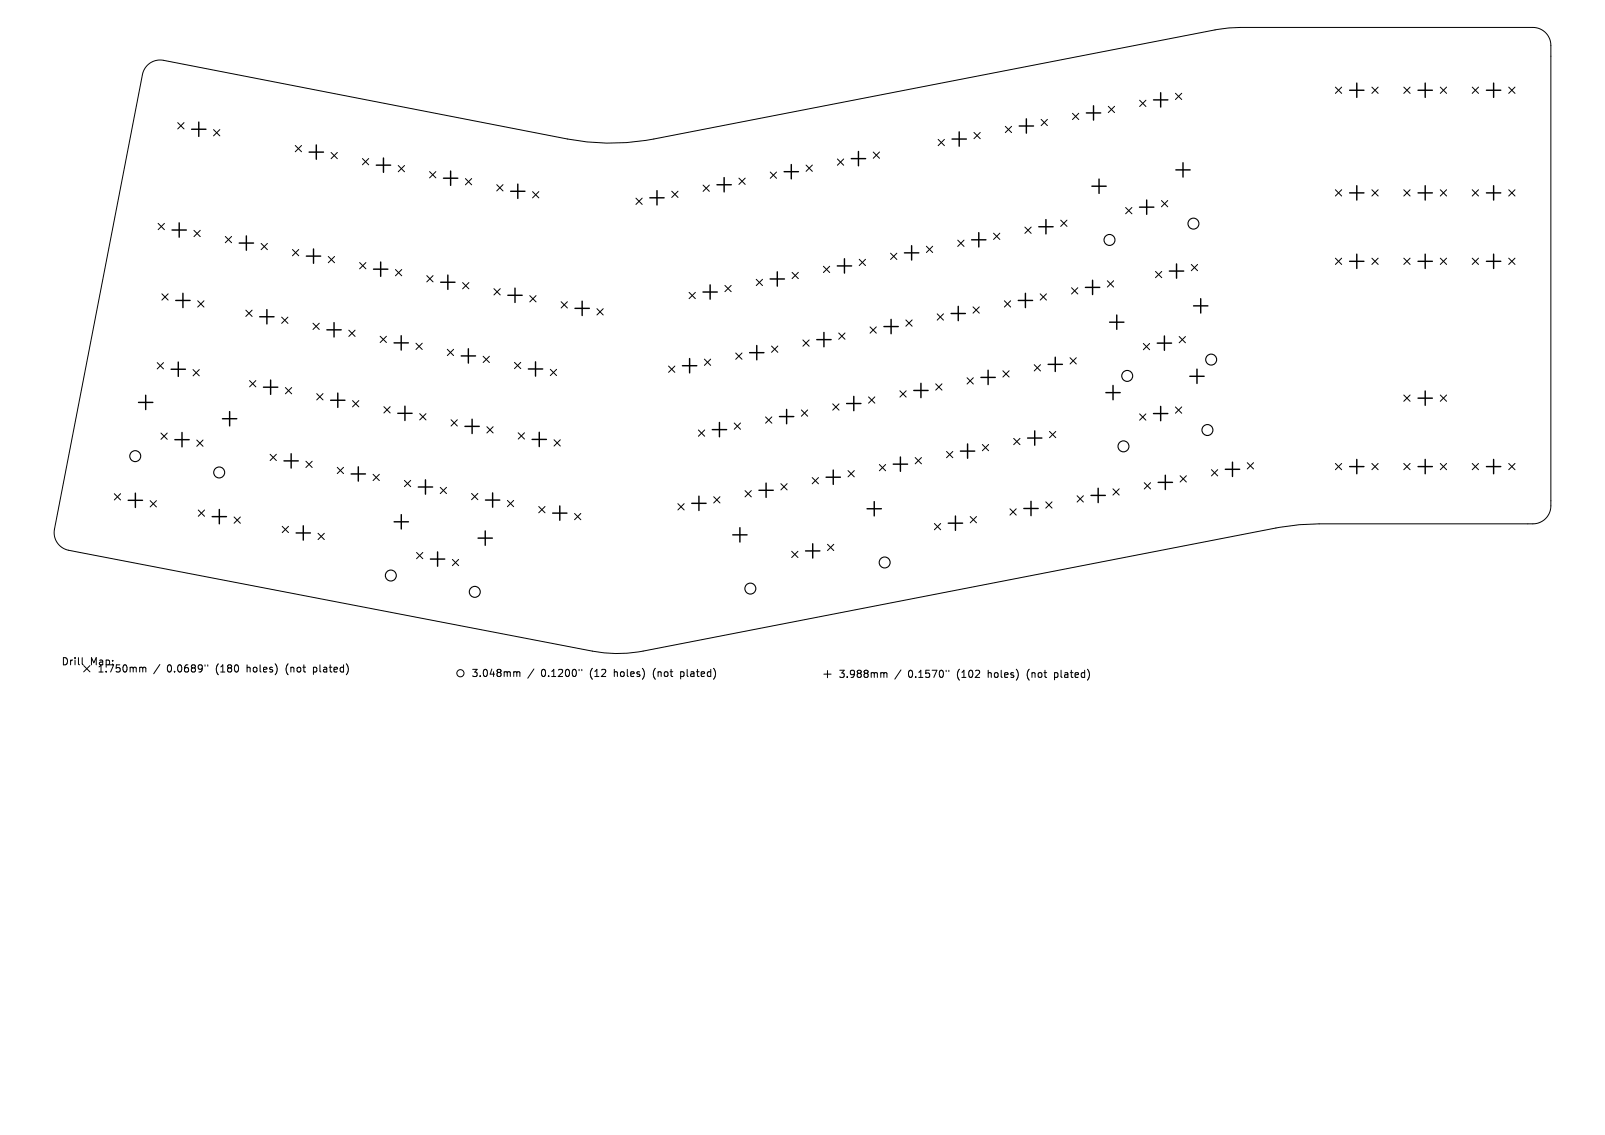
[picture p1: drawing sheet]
<svg xmlns="http://www.w3.org/2000/svg" width="297mm" height="210mm" viewBox="0 0 297 210" stroke-linecap="round" stroke-linejoin="round" font-family="sans-serif">
<defs><g id="words">
<g font-size="1.9">
<text x="11.3" y="123.3">Drill</text>
<text x="16.7" y="123.3">Map:</text>
<text x="18" y="124.6">1.750mm</text>
<text x="30.9" y="124.6">0.0689&quot;</text>
<text x="40" y="124.6">(180</text>
<text x="45.9" y="124.6">holes)</text>
<text x="53.2" y="124.6">(not</text>
<text x="58.4" y="124.6">plated)</text>
<text x="87.2" y="125.4">3.048mm</text>
<text x="100.1" y="125.4">0.1200&quot;</text>
<text x="109.2" y="125.4">(12</text>
<text x="113.8" y="125.4">holes)</text>
<text x="121.2" y="125.4">(not</text>
<text x="126.3" y="125.4">plated)</text>
<text x="155.1" y="125.6">3.988mm</text>
<text x="168" y="125.6">0.1570&quot;</text>
<text x="177.2" y="125.6">(102</text>
<text x="183" y="125.6">holes)</text>
<text x="190.3" y="125.6">(not</text>
<text x="195.5" y="125.6">plated)</text>
</g>
</g></defs>
<g fill="none" stroke="#000" stroke-width=".19">
<path d="M27.3 12a3.3 3.3 0 0 1 3-.8l74.7 14.5a41.9 41.9 0 0 0 16 0l103.8-20.2 2.6-.3 56.3-.1a3.3 3.3 0 0 1 3.3 3.3v85.2a3.3 3.3 0 0 1-3.3 3.3h-39.6l-3.7 .2-3.6 .5-117.8 22.9a24.6 24.6 0 0 1-9.4 0l-96.9-18.7a3.3 3.3 0 0 1-2.6-3.9l16.3-84.1a3.3 3.3 0 0 1 .9-1.8zM205.1 19.7l1.2 1.1M206.3 19.7l-1.2 1.1M210.9 18.5l1.1 1.2M212 18.5l-1.1 1.2M217.5 17.3l1.2 1.1M218.7 17.3l-1.2 1.1M247.1 16.1l1.2 1.2M248.3 16.1l-1.2 1.2M253.9 16.1l1.1 1.2M255 16.1l-1.1 1.2M259.8 16.1l1.1 1.2"/>
<path d="M260.9 16.1l-1.1 1.2M266.5 16.1l1.2 1.2M267.7 16.1l-1.2 1.2M272.4 16.1l1.2 1.2M273.6 16.1l-1.2 1.2M279.2 16.1l1.1 1.2M280.3 16.1l-1.1 1.2M32.9 22.7l1.2 1.2M34.1 22.7l-1.2 1.2M39.5 24l1.2 1.1M40.7 24l-1.2 1.1M54.6 26.9l1.2 1.2"/>
<path d="M55.8 26.9l-1.2 1.2M61.3 28.2l1.1 1.2M62.4 28.2l-1.1 1.2M67.1 29.3l1.1 1.2M68.2 29.3l-1.1 1.2M73.7 30.6l1.2 1.2M74.9 30.6l-1.2 1.2M79.5 31.7l1.2 1.2M80.7 31.7l-1.2 1.2M86.1 33l1.2 1.2M87.3 33l-1.2 1.2M91.9 34.2l1.2 1.1"/>
<path d="M93.1 34.2l-1.2 1.1M98.5 35.5l1.2 1.1M99.7 35.5l-1.2 1.1M117.7 36.7l1.1 1.1M118.8 36.7l-1.1 1.1M124.3 35.4l1.2 1.1M125.5 35.4l-1.2 1.1M130.1 34.2l1.2 1.2M131.3 34.2l-1.2 1.2M136.7 33l1.2 1.1M137.9 33l-1.2 1.1M142.5 31.8l1.2 1.2"/>
<path d="M143.7 31.8l-1.2 1.2M149.2 30.5l1.1 1.2M150.3 30.5l-1.1 1.2M155 29.4l1.1 1.2M156.1 29.4l-1.1 1.2M161.6 28.1l1.2 1.2M162.8 28.1l-1.2 1.2M173.6 25.8l1.2 1.2M174.8 25.8l-1.2 1.2M180.2 24.5l1.2 1.2M181.4 24.5l-1.2 1.2M186 23.4l1.2 1.1"/>
<path d="M187.2 23.4l-1.2 1.1M192.7 22.1l1.1 1.1M193.8 22.1l-1.1 1.1M198.5 21l1.1 1.1M199.6 21l-1.1 1.1M208.3 38.4l1.2 1.2M209.5 38.4l-1.2 1.2M214.9 37.1l1.2 1.2M216.1 37.1l-1.2 1.2M247.1 35.1l1.2 1.2M248.3 35.1l-1.2 1.2M253.9 35.1l1.1 1.2"/>
<path d="M255 35.1l-1.1 1.2M259.8 35.1l1.1 1.2M260.9 35.1l-1.1 1.2M266.5 35.1l1.2 1.2M267.7 35.1l-1.2 1.2M272.4 35.1l1.2 1.2M273.6 35.1l-1.2 1.2M279.2 35.1l1.1 1.2M280.3 35.1l-1.1 1.2M29.3 41.3l1.1 1.2M30 54.4l1.1 1.1M30.4 41.3l-1.1 1.2"/>
<path d="M31.1 54.4l-1.1 1.1M35.9 42.6l1.2 1.2M36.6 55.7l1.1 1.1M37.1 42.6l-1.2 1.2M37.7 55.7l-1.1 1.1M41.7 43.7l1.2 1.2M42.9 43.7l-1.2 1.2M45.5 57.4l1.2 1.1M46.7 57.4l-1.2 1.1M48.3 45l1.2 1.2M49.5 45l-1.2 1.2M52.1 58.7l1.2 1.1"/>
<path d="M53.3 58.7l-1.2 1.1M54.1 46.2l1.2 1.1M55.3 46.2l-1.2 1.1M57.9 59.8l1.2 1.2M59.1 59.8l-1.2 1.2M60.7 47.5l1.2 1.1M61.9 47.5l-1.2 1.1M66.5 48.6l1.2 1.1M67.7 48.6l-1.2 1.1M73.2 49.9l1.1 1.1M74.3 49.9l-1.1 1.1M79 51l1.1 1.2"/>
<path d="M80.1 51l-1.1 1.2M85.6 52.3l1.2 1.1M86.8 52.3l-1.2 1.1M91.4 53.4l1.2 1.2M92.6 53.4l-1.2 1.2M98 54.7l1.2 1.2M99.2 54.7l-1.2 1.2M103.8 55.8l1.2 1.2M105 55.8l-1.2 1.2M110.5 57.1l1.1 1.2M111.6 57.1l-1.1 1.2M127.5 54.1l1.2 1.2"/>
<path d="M128.7 54.1l-1.2 1.2M134.1 52.8l1.2 1.2M135.3 52.8l-1.2 1.2M139.9 51.7l1.2 1.1M141.1 51.7l-1.2 1.1M146.6 50.4l1.1 1.2M147.7 50.4l-1.1 1.2M152.4 49.3l1.1 1.1M153.5 49.3l-1.1 1.1M159 48l1.2 1.1M160.2 48l-1.2 1.1M164.8 46.8l1.2 1.2"/>
<path d="M166 46.8l-1.2 1.2M167.6 59.2l1.2 1.2M168.8 59.2l-1.2 1.2M171.4 45.6l1.2 1.1M172.6 45.6l-1.2 1.1M173.4 58.1l1.2 1.1M174.6 58.1l-1.2 1.1M177.2 44.4l1.2 1.2M178.4 44.4l-1.2 1.2M180.1 56.8l1.1 1.1M181.2 56.8l-1.1 1.1M183.9 43.1l1.1 1.2"/>
<path d="M185 43.1l-1.1 1.2M185.9 55.7l1.1 1.1M187 55.7l-1.1 1.1M189.7 42l1.1 1.2M190.8 42l-1.1 1.2M192.5 54.4l1.1 1.1M193.6 54.4l-1.1 1.1M196.3 40.7l1.1 1.2M197.4 40.7l-1.1 1.2M198.3 53.2l1.1 1.2M199.4 53.2l-1.1 1.2M204.9 51.9l1.2 1.2"/>
<path d="M206.1 51.9l-1.2 1.2M213.8 50.2l1.2 1.2M215 50.2l-1.2 1.2M220.4 48.9l1.2 1.2M221.6 48.9l-1.2 1.2M247.1 47.8l1.2 1.1M248.3 47.8l-1.2 1.1M253.9 47.8l1.1 1.1M255 47.8l-1.1 1.1M259.8 47.8l1.1 1.1M260.9 47.8l-1.1 1.1M266.5 47.8l1.2 1.1"/>
<path d="M267.7 47.8l-1.2 1.1M272.4 47.8l1.2 1.1M273.6 47.8l-1.2 1.1M279.2 47.8l1.1 1.1M280.3 47.8l-1.1 1.1M29.1 67.1l1.2 1.2M30.3 67.1l-1.2 1.2M35.7 68.4l1.2 1.1M36.9 68.4l-1.2 1.1M46.2 70.4l1.1 1.2M47.3 70.4l-1.1 1.2M52.8 71.7l1.2 1.2"/>
<path d="M54 71.7l-1.2 1.2M58.6 72.8l1.2 1.2M59.8 72.8l-1.2 1.2M64.5 61.1l1.2 1.2M65.2 74.1l1.2 1.2M65.7 61.1l-1.2 1.2M66.4 74.1l-1.2 1.2M70.3 62.2l1.2 1.2M71 75.2l1.2 1.2M71.5 62.2l-1.2 1.2M72.2 75.2l-1.2 1.2M77 63.5l1.1 1.2"/>
<path d="M77.7 76.5l1.1 1.2M78.1 63.5l-1.1 1.2M78.8 76.5l-1.1 1.2M82.8 64.6l1.1 1.2M83.5 77.7l1.1 1.1M83.9 64.6l-1.1 1.2M84.6 77.7l-1.1 1.1M89.4 65.9l1.2 1.2M90.1 79l1.2 1.1M90.6 65.9l-1.2 1.2M91.3 79l-1.2 1.1M95.2 67l1.2 1.2"/>
<path d="M96.4 67l-1.2 1.2M101.8 68.3l1.2 1.2M103 68.3l-1.2 1.2M123.7 67.7l1.2 1.2M124.9 67.7l-1.2 1.2M129.2 79.6l1.2 1.1M130.3 66.4l1.2 1.2M130.4 79.6l-1.2 1.1M131.5 66.4l-1.2 1.2M135.9 78.3l1.1 1.1M136.1 65.3l1.2 1.2M137 78.3l-1.1 1.1"/>
<path d="M137.3 65.3l-1.2 1.2M141.7 77.1l1.1 1.2M142.8 64l1.1 1.2M142.8 77.1l-1.1 1.2M143.9 64l-1.1 1.2M148.3 75.9l1.2 1.1M148.6 62.9l1.1 1.2M149.5 75.9l-1.2 1.1M149.7 62.9l-1.1 1.2M154.1 74.7l1.2 1.2M155.2 61.6l1.2 1.2M155.3 74.7l-1.2 1.2"/>
<path d="M156.4 61.6l-1.2 1.2M160.7 73.4l1.2 1.2M161 60.5l1.2 1.1M161.9 73.4l-1.2 1.2M162.2 60.5l-1.2 1.1M166.5 72.3l1.2 1.2M167.7 72.3l-1.2 1.2M173.2 71l1.1 1.2M174.3 71l-1.1 1.2M179 69.9l1.1 1.2M180.1 69.9l-1.1 1.2M185.6 68.6l1.1 1.2"/>
<path d="M186.7 68.6l-1.1 1.2M191.4 67.5l1.1 1.1M192.5 67.5l-1.1 1.1M194.2 79.8l1.2 1.2M195.4 79.8l-1.2 1.2M198 66.2l1.2 1.2M199.2 66.2l-1.2 1.2M210.9 76.6l1.1 1.1M211.6 63.6l1.1 1.1M212 76.6l-1.1 1.1M212.7 63.6l-1.1 1.1M217.5 75.3l1.2 1.2"/>
<path d="M218.2 62.3l1.2 1.1M218.7 75.3l-1.2 1.2M219.4 62.3l-1.2 1.1M259.8 73.1l1.1 1.2M260.9 73.1l-1.1 1.2M266.5 73.1l1.2 1.2M267.7 73.1l-1.2 1.2M21.2 91.3l1.1 1.2M22.3 91.3l-1.1 1.2M27.8 92.6l1.1 1.2M28.9 92.6l-1.1 1.2M29.8 80.1l1.1 1.2"/>
<path d="M30.9 80.1l-1.1 1.2M36.4 81.4l1.2 1.2M36.7 94.4l1.2 1.1M37.6 81.4l-1.2 1.2M37.9 94.4l-1.2 1.1M43.3 95.7l1.2 1.1M44.5 95.7l-1.2 1.1M50 84.1l1.1 1.1M51.1 84.1l-1.1 1.1M52.2 97.4l1.2 1.1M53.4 97.4l-1.2 1.1M56.6 85.3l1.2 1.2"/>
<path d="M57.8 85.3l-1.2 1.2M58.9 98.7l1.1 1.1M60 98.7l-1.1 1.1M62.4 86.5l1.2 1.1M63.6 86.5l-1.2 1.1M69 87.8l1.2 1.1M70.2 87.8l-1.2 1.1M74.8 88.9l1.2 1.1M76 88.9l-1.2 1.1M81.5 90.2l1.1 1.1M82.6 90.2l-1.1 1.1M87.3 91.3l1.1 1.2"/>
<path d="M88.4 91.3l-1.1 1.2M93.9 92.6l1.2 1.2M95.1 92.6l-1.2 1.2M95.9 80.1l1.2 1.1M97.1 80.1l-1.2 1.1M99.7 93.7l1.2 1.2M100.9 93.7l-1.2 1.2M102.5 81.4l1.2 1.1M103.7 81.4l-1.2 1.1M106.3 95l1.2 1.2M107.5 95l-1.2 1.2M125.4 93.2l1.2 1.2"/>
<path d="M126.6 93.2l-1.2 1.2M132.1 91.9l1.1 1.2M133.2 91.9l-1.1 1.2M137.9 90.8l1.1 1.1M139 90.8l-1.1 1.1M144.5 89.5l1.2 1.2M145.7 89.5l-1.2 1.2M150.3 88.4l1.2 1.1M151.5 88.4l-1.2 1.1M156.9 87.1l1.2 1.1M158.1 87.1l-1.2 1.1M162.7 85.9l1.2 1.2"/>
<path d="M163.9 85.9l-1.2 1.2M169.4 84.7l1.1 1.1M170.5 84.7l-1.1 1.1M172.9 96.9l1.2 1.1M174.1 96.9l-1.2 1.1M175.2 83.5l1.1 1.2M176.3 83.5l-1.1 1.2M179.5 95.6l1.2 1.1M180.7 95.6l-1.2 1.1M181.8 82.2l1.1 1.2M182.9 82.2l-1.1 1.2M186.9 94.1l1.2 1.2"/>
<path d="M187.6 81.1l1.1 1.2M188.1 94.1l-1.2 1.2M188.7 81.1l-1.1 1.2M193.5 92.9l1.2 1.1M194.7 92.9l-1.2 1.1M199.3 91.7l1.2 1.2M200.5 91.7l-1.2 1.2M205.9 90.4l1.2 1.2M207.1 90.4l-1.2 1.2M211.7 89.3l1.2 1.2M212.9 89.3l-1.2 1.2M218.4 88l1.1 1.2"/>
<path d="M219.5 88l-1.1 1.2M224.2 86.9l1.1 1.2M225.3 86.9l-1.1 1.2M230.8 85.6l1.2 1.2M232 85.6l-1.2 1.2M247.1 85.8l1.2 1.1M248.3 85.8l-1.2 1.1M253.9 85.8l1.1 1.1M255 85.8l-1.1 1.1M259.8 85.8l1.1 1.1M260.9 85.8l-1.1 1.1M266.5 85.8l1.2 1.1"/>
<path d="M267.7 85.8l-1.2 1.1M272.4 85.8l1.2 1.1M273.6 85.8l-1.2 1.1M279.2 85.8l1.1 1.1M280.3 85.8l-1.1 1.1M77.1 102.2l1.1 1.2M78.2 102.2l-1.1 1.2M83.7 103.5l1.2 1.2M84.9 103.5l-1.2 1.2M146.5 102l1.2 1.2M147.7 102l-1.2 1.2M153.1 100.7l1.2 1.2"/>
<path d="M154.3 100.7l-1.2 1.2M15.2 121.7v1.1l.2 .2M15.5 123.2l1.1 1.1M16.6 123.2l-1.1 1.1M26 123.5l.4 .1M26.4 123.6l.2-.1h.3l.1 .8M26.4 123.6v.7M29.6 123l-1.2 1.7M37.9 123v.3M38.4 123v.3M95.3 124.3l.3 .2M95.6 124.5l.2-.2 .3 .1 .1 .8"/>
<path d="M95.6 124.5v.7M98.8 123.8l-1.1 1.7M107.2 123.8v.3M107.7 123.8v.3M152.5 124.7h1.3M153.1 124.1v1.3M163.2 124.5l.4 .1M163.6 124.6l.1-.1h.4v.8M163.6 124.6v.7M166.7 124l-1.1 1.7M175.1 124v.3M175.6 124v.3"/>
<circle cx="85.2" cy="124.6" r=".66"/>
</g>
<g fill="none" stroke="#000" stroke-width=".2">
<circle cx="205.3" cy="44.4" r="1.01"/>
<circle cx="220.8" cy="41.4" r="1.01"/>
<circle cx="208.6" cy="69.6" r="1.01"/>
<circle cx="223.4" cy="79.6" r="1.01"/>
<circle cx="224.1" cy="66.5" r="1.01"/>
<circle cx="25" cy="84.4" r="1.01"/>
<circle cx="40.6" cy="87.4" r="1.01"/>
<circle cx="207.9" cy="82.6" r="1.01"/>
<circle cx="72.3" cy="106.5" r="1.01"/>
<circle cx="87.9" cy="109.5" r="1.01"/>
<circle cx="138.9" cy="108.9" r="1.01"/>
<circle cx="163.7" cy="104.1" r="1.01"/>
</g>
<g fill="none" stroke="#000" stroke-width=".27">
<path d="M202.4 19.6v2.6M213.5 18.5h2.6M214.8 17.2v2.6M249.7 16.7h2.7M251.1 15.4v2.6M262.4 16.7h2.7M263.7 15.4v2.6M275.1 16.7h2.6M276.4 15.4v2.6M35.5 23.9h2.6M36.8 22.6v2.6M57.2 28.1h2.7"/>
<path d="M58.5 26.8v2.7M69.6 30.6h2.7M71 29.2v2.7M82.1 33h2.6M83.4 31.7v2.6M94.5 35.4h2.6M95.8 34.1v2.6M120.2 36.6h2.7M121.6 35.3v2.6M132.7 34.2h2.6M134 32.9v2.6M145.1 31.8h2.7"/>
<path d="M146.4 30.4v2.7M157.5 29.4h2.7M158.9 28v2.7M176.2 25.7h2.6M177.5 24.4v2.7M188.6 23.3h2.7M189.9 22v2.6M201 20.9h2.7M202.1 34.5h2.6M203.4 33.1v2.7M210.9 38.3h2.6M212.2 37v2.7"/>
<path d="M217.6 31.4h2.6M218.9 30.1v2.7M249.7 35.7h2.7M251.1 34.4v2.6M262.4 35.7h2.7M263.7 34.4v2.6M275.1 35.7h2.6M276.4 34.4v2.6M31.8 42.6h2.7M32.5 55.6h2.7M33.2 41.2v2.7M33.9 54.3v2.6"/>
<path d="M44.3 45h2.6M45.6 43.6v2.7M48.1 58.6h2.6M49.4 57.3v2.6M56.7 47.4h2.6M58 46.1v2.6M61.8 59.7v2.7M69.1 49.8h2.7M70.4 48.5v2.6M81.5 52.2h2.7M82.9 50.9v2.6M94 54.6h2.6"/>
<path d="M95.3 53.3v2.7M106.4 57.1h2.7M107.7 55.7v2.7M130.1 54h2.6M131.4 52.7v2.7M142.5 51.6h2.7M143.8 50.3v2.6M154.9 49.2h2.7M156.3 47.9v2.6M164.9 59.1v2.6M167.4 46.8h2.6M168.7 45.5v2.6"/>
<path d="M176 58h2.6M177.3 56.7v2.6M179.8 44.4h2.6M181.1 43v2.7M188.4 55.6h2.7M189.8 54.3v2.6M192.2 42h2.7M193.5 40.6v2.7M200.9 53.2h2.6M202.2 51.8v2.7M205.3 59.6h2.7M206.7 58.3v2.6"/>
<path d="M216.4 50.2h2.6M217.7 48.8v2.7M220.9 56.6h2.6M222.2 55.3v2.6M249.7 48.3h2.7M251.1 47v2.7M262.4 48.3h2.7M263.7 47v2.7M275.1 48.3h2.6M276.4 47v2.7M25.6 74.5h2.7M27 73.1v2.7"/>
<path d="M31.7 68.3h2.6M33 67v2.6M41.2 77.5h2.6M42.5 76.2v2.6M48.8 71.6h2.6M50.1 70.3v2.7M60.5 61h2.6M61.2 74.1h2.6M62.5 72.7v2.7M72.9 63.4h2.7M73.6 76.5h2.7M74.2 62.1v2.7"/>
<path d="M74.9 75.1v2.7M85.3 65.9h2.7M86 78.9h2.7M86.7 64.5v2.7M87.4 77.6v2.6M97.8 68.3h2.6M99.1 66.9v2.7M99.8 80v2.6M126.3 67.7h2.6M127.6 66.3v2.7M131.8 79.5h2.7M133.1 78.2v2.6"/>
<path d="M138.7 65.3h2.7M140 63.9v2.7M144.2 77.1h2.7M145.6 75.8v2.6M151.1 62.8h2.7M152.5 61.5v2.7M156.7 74.7h2.6M158 73.3v2.7M163.6 60.4h2.6M169.1 72.2h2.6M170.4 70.9v2.7M181.5 69.8h2.7"/>
<path d="M182.8 68.5v2.7M191.5 79.7v2.7M193.9 67.4h2.7M195.3 66.1v2.6M204.6 72.6h2.7M206 71.3v2.7M213.5 76.5h2.6M214.1 63.5h2.7M214.8 75.2v2.6M215.5 62.2v2.6M220.2 69.6h2.6M221.5 68.3v2.7"/>
<path d="M262.4 73.7h2.7M263.7 72.3v2.7M23.7 92.6h2.7M25 91.2v2.7M32.4 81.4h2.6M33.7 80v2.7M39.3 95.6h2.6M40.6 94.3v2.6M52.6 85.3h2.6M53.9 84v2.6M54.8 98.6h2.6M56.1 97.3v2.6"/>
<path d="M65 87.7h2.6M66.3 86.4v2.6M72.9 96.5h2.7M74.3 95.2v2.7M77.4 90.1h2.7M78.7 88.8v2.6M88.5 99.6h2.6M89.8 98.2v2.7M89.8 92.5h2.7M91.2 91.2v2.7M98.5 81.3h2.6M102.3 94.9h2.6"/>
<path d="M103.6 93.6v2.7M128 93.1h2.7M129.3 91.8v2.7M135.6 99h2.6M136.9 97.6v2.7M140.4 90.7h2.7M141.8 89.4v2.6M152.9 88.3h2.6M154.2 87v2.6M160.4 94.1h2.7M161.8 92.8v2.7M165.3 85.9h2.6"/>
<path d="M166.6 84.6v2.6M175.5 96.8h2.6M176.8 95.5v2.6M177.7 83.5h2.7M179 82.1v2.7M189.5 94.1h2.6M190.2 81.1h2.6M190.8 92.8v2.6M201.9 91.7h2.6M203.2 90.3v2.7M214.3 89.3h2.7M215.6 87.9v2.7"/>
<path d="M226.7 86.8h2.7M228.1 85.5v2.7M249.7 86.3h2.7M251.1 85v2.7M262.4 86.3h2.7M263.7 85v2.7M275.1 86.3h2.6M276.4 85v2.7M79.7 103.4h2.6M81 102.1v2.7M149.1 101.9h2.6M150.4 100.6v2.7"/>
</g>
<use href="#words"/>
</svg>
